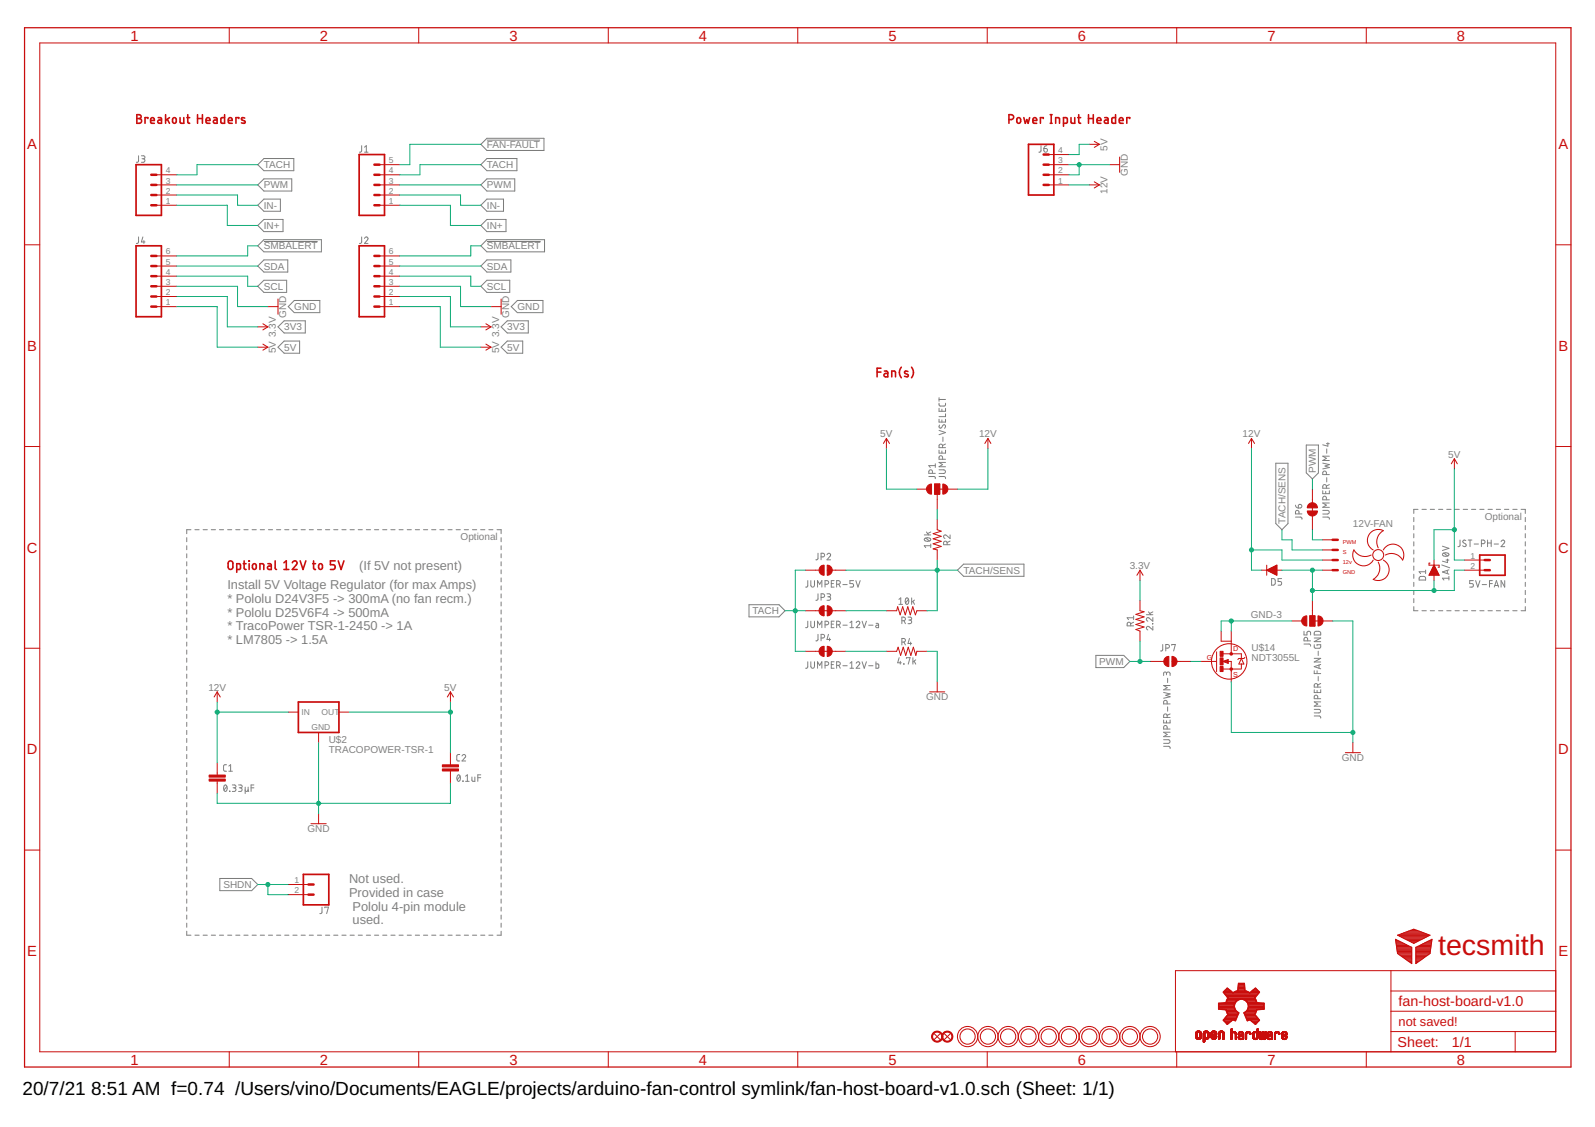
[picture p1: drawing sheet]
<svg xmlns="http://www.w3.org/2000/svg" width="297mm" height="210mm" viewBox="0 0 297 210" stroke-linecap="round" stroke-linejoin="round" font-family="sans-serif">
<defs><g id="words">
<text font-size="5.3" fill="#c90d0c" x="267.8" y="178">tecsmith</text>
<g font-size="3.5">
<text x="4.2" y="203.9">20/7/21</text>
<text x="17" y="203.9">8:51 AM f=0.74 /Users/vino/Documents/EAGLE/projects/arduino-fan-control symlink/fan-host-board-v1.0.sch (Sheet: 1/1)</text>
</g>
<g font-size="2.7" fill="#c90d0c">
<text x="24.3" y="7.6">1</text>
<text x="59.6" y="7.6">2</text>
<text x="94.9" y="7.6">3</text>
<text x="130.2" y="7.6">4</text>
<text x="165.4" y="7.6">5</text>
<text x="200.7" y="7.6">6</text>
<text x="236" y="7.6">7</text>
<text x="271.3" y="7.6">8</text>
<text x="5.1" y="27.8">A</text>
<text x="290.2" y="27.8">A</text>
<text x="5.1" y="65.3">B</text>
<text x="290.2" y="65.3">B</text>
<text x="5" y="102.9">C</text>
<text x="290.2" y="102.9">C</text>
<text x="5" y="140.5">D</text>
<text x="290.2" y="140.5">D</text>
<text x="5.1" y="178.1">E</text>
<text x="290.2" y="178.1">E</text>
<text x="260.5" y="187.4">fan-host-board-v1.0</text>
<text x="260.3" y="195.1">Sheet:</text>
<text x="270.4" y="195">1/1</text>
<text x="24.3" y="198.3">1</text>
<text x="59.6" y="198.3">2</text>
<text x="94.9" y="198.3">3</text>
<text x="130.2" y="198.3">4</text>
<text x="165.4" y="198.3">5</text>
<text x="200.7" y="198.3">6</text>
<text x="236" y="198.3">7</text>
<text x="271.3" y="198.3">8</text>
</g>
<g font-size="2.4" fill="#808080">
<text x="66.9" y="106.2">(If 5V not present)</text>
<text x="42.3" y="109.8">Install 5V Voltage Regulator (for max Amps)</text>
<text x="42.3" y="112.3">* Pololu D24V3F5 -&gt; 300mA (no fan recm.)</text>
<text x="42.3" y="114.9">* Pololu D25V6F4 -&gt; 500mA</text>
<text x="42.3" y="117.4">* TracoPower TSR-1-2450 -&gt; 1A</text>
<text x="42.3" y="119.9">* LM7805 -&gt; 1.5A</text>
<text x="65" y="164.5">Not used.</text>
<text x="65" y="167.1">Provided in case</text>
<text x="65.7" y="169.6">Pololu 4-pin module</text>
<text x="65.7" y="172.2">used.</text>
</g>
<text font-size="2.4" fill="#c90d0c" x="260.5" y="191.2">not saved!</text>
<g font-size="1.9" fill="#808080">
<text x="90.7" y="27.6">FAN-FAULT</text>
<text x="206.2" y="28" transform="rotate(-90 206.2 28)">5V</text>
<text x="49.1" y="31.3">TACH</text>
<text x="49.1" y="35.1">PWM</text>
<text x="90.7" y="31.3">TACH</text>
<text x="90.7" y="35.1">PWM</text>
<text x="210" y="32.7" transform="rotate(-90 210 32.7)">GND</text>
<text x="49.1" y="38.9">IN-</text>
<text x="90.7" y="38.9">IN-</text>
<text x="206.2" y="36.1" transform="rotate(-90 206.2 36.1)">12V</text>
<text x="49.1" y="42.7">IN+</text>
<text x="49.1" y="46.4">SMBALERT</text>
<text x="90.7" y="42.7">IN+</text>
<text x="90.7" y="46.4">SMBALERT</text>
<text x="49.1" y="50.2">SDA</text>
<text x="49.1" y="54">SCL</text>
<text x="90.7" y="50.2">SDA</text>
<text x="90.7" y="54">SCL</text>
<text x="53.3" y="59.2" transform="rotate(-90 53.3 59.2)">GND</text>
<text x="54.8" y="57.8">GND</text>
<text x="94.8" y="59.2" transform="rotate(-90 94.8 59.2)">GND</text>
<text x="96.3" y="57.8">GND</text>
<text x="51.4" y="65.8" transform="rotate(-90 51.4 65.8)">5V 3.3V</text>
<text x="52.9" y="65.3">5V</text>
<text x="52.9" y="61.5">3V3</text>
<text x="92.9" y="65.8" transform="rotate(-90 92.9 65.8)">5V 3.3V</text>
<text x="94.5" y="65.3">5V</text>
<text x="94.5" y="61.5">3V3</text>
<text x="163.9" y="81.5">5V</text>
<text x="182.3" y="81.5">12V</text>
<text x="231.4" y="81.5">12V</text>
<text x="245.1" y="88.1" transform="rotate(-90 245.1 88.1)">PWM</text>
<text x="269.7" y="85.2">5V</text>
<text x="85.8" y="100.5">Optional</text>
<text x="239.4" y="97.5" transform="rotate(-90 239.4 97.5)">TACH/SENS</text>
<text x="252" y="98.1">12V-FAN</text>
<text x="276.5" y="96.8">Optional</text>
<text x="179.4" y="106.9">TACH/SENS</text>
<text x="210.4" y="106">3.3V</text>
<text x="140.1" y="114.4">TACH</text>
<text x="232.9" y="115.1">GND-3</text>
<text x="204.7" y="123.8">PWM</text>
<text x="233.1" y="123.2">NDT3055L</text>
<text x="233.1" y="121.3">U$14</text>
<text x="38.8" y="128.7">12V</text>
<text x="82.7" y="128.7">5V</text>
<text x="172.5" y="130.4">GND</text>
<text x="61.2" y="140.2">TRACOPOWER-TSR-1</text>
<text x="61.2" y="138.3">U$2</text>
<text x="249.9" y="141.7">GND</text>
<text x="57.3" y="154.9">GND</text>
<text x="41.6" y="165.4">SHDN</text>
</g>
<g font-size="1.6" fill="#808080">
<text x="197" y="28.5">4</text>
<text x="30.9" y="34.2">3</text>
<text x="30.9" y="32.3">4</text>
<text x="72.4" y="34.2">3</text>
<text x="72.4" y="32.3">4</text>
<text x="72.4" y="30.4">5</text>
<text x="197" y="34.2">1</text>
<text x="197" y="32.3">2</text>
<text x="197" y="30.4">3</text>
<text x="30.9" y="38">1</text>
<text x="30.9" y="36.1">2</text>
<text x="72.4" y="38">1</text>
<text x="72.4" y="36.1">2</text>
<text x="30.9" y="47.4">6</text>
<text x="72.4" y="47.4">6</text>
<text x="30.9" y="53.1">3</text>
<text x="30.9" y="51.2">4</text>
<text x="30.9" y="49.3">5</text>
<text x="72.4" y="53.1">3</text>
<text x="72.4" y="51.2">4</text>
<text x="72.4" y="49.3">5</text>
<text x="30.9" y="56.8">1</text>
<text x="30.9" y="55">2</text>
<text x="72.4" y="56.8">1</text>
<text x="72.4" y="55">2</text>
<text x="273.9" y="104">1</text>
<text x="273.9" y="105.9">2</text>
<text x="56.1" y="133.2">IN</text>
<text x="58" y="136">GND</text>
<text x="59.9" y="133.2">OUT</text>
<text x="54.8" y="164.5">1</text>
<text x="54.8" y="166.4">2</text>
</g>
<g font-size="1.3" fill="#c90d0c">
<text x="224.8" y="123">G</text>
<text x="229.7" y="121.3">D</text>
<text x="229.7" y="126">S</text>
</g>
<g font-size="1.1" fill="#c90d0c">
<text x="250.1" y="101.3">PWM</text>
<text x="250.1" y="107">GND</text>
<text x="250.1" y="105.1">12v</text>
<text x="250.1" y="103.2">S</text>
</g>
</g></defs>
<g fill="none" stroke="#808080" stroke-width=".19">
<path d="M25.8 29v1.1l-.4 .1M26.3 29h.5l.2 .2-.1 .3-.4 .1M26.7 29.6l.3 .2-.1 .3-.6 .1M48 34.4l1.1-1.1h5.2v2.3h-5.2zM49.1 29.5h5.6v2.3h-5.6l-1.1-1.1zM49.1 37.1h3.1v2.2h-3.1l-1.1-1.1zM67.4 27.1l-.1 1.1-.3 .1M67.9 28.3h.6M67.9 27.4l.3-.3v1.2M89.6 26.9l1.1-1.1h10.6v2.2h-10.6zM89.6 34.4l1.1-1.1h5.2v2.3h-5.2zM90.7 26.1h9.9"/>
<path d="M90.7 29.5h5.6v2.3h-5.6l-1.1-1.1zM90.7 37.1h3.1v2.2h-3.1l-1.1-1.1zM193.9 27.1l-.1 1.1-.3 .1M194.4 27.7h.4a.34 .34 0 0 1 .3 .3 .34 .34 0 0 1-.4 .3 .34 .34 0 0 1-.3-.3zM194.9 27.1a.54 .54 0 0 0-.5 .6M25.8 44.1v1.1l-.4 .1M26.6 44.1l-.3 1h.7M26.8 44.8v.5M48 42l1.1-1.1h3.6v2.2h-3.6zM48 45.8l1.1-1.2h10.8v2.3h-10.8zM48 53.3l1.1-1.1h4.3v2.3h-4.3zM49.1 45h10.1"/>
<path d="M49.1 48.4h4.5v2.3h-4.5l-1.1-1.1zM54.8 56h4.8v2.2h-4.8l-1.1-1.1zM67.4 44.1l-.1 1.1-.3 .1M67.9 44.4a.33 .33 0 0 1 .4-.3 .33 .33 0 0 1 .2 .6l-.6 .6h.6M89.6 42l1.1-1.1h3.5v2.2h-3.5zM89.6 53.3l1.1-1.1h4.2v2.3h-4.2zM90.7 44.6h10.7v2.3h-10.7l-1.1-1.1zM90.7 45h10M90.7 48.4h4.4v2.3h-4.4l-1.1-1.1zM95.2 57.1l1.2-1.1h4.7v2.2h-4.7zM51.8 60.9l1.1-1.1h4v2.2h-4zM52.9 63.5h2.9v2.3h-2.9l-1.1-1.1z"/>
<path d="M93.3 64.7l1.2-1.2h2.8v2.3h-2.8zM93.3 60.9l1.2-1.1h3.9v2.2h-3.9zM174.9 75.1v.4l.2 .1h.9l.1-.5M174.9 76.1v.5h1.2v-.5M174.9 78.1v.5h1.2v-.5M174.9 74.1v.6M174.9 74.4h1.2M175 79.2l-.1 .4 .2 .1h.2l.3-.5a.33 .33 0 0 1 .5 .1 .33 .33 0 0 1-.2 .5M175.4 76.2v.4M175.4 78.2v.4M176.1 77.1v.5h-1.2M35.6 98.7h-.8v.7"/>
<path d="M36.3 98.7h.8M37.8 98.7h.8M39.3 98.7h.8M40.9 98.7h.7M42.4 98.7h.8M43.9 98.7h.8M45.4 98.7h.8M46.9 98.7h.8M48.5 98.7h.8M50 98.7h.8M51.5 98.7h.8M53 98.7h.8"/>
<path d="M54.5 98.7h.8M56.1 98.7h.8M57.6 98.7h.8M59.1 98.7h.8M60.6 98.7h.8M62.1 98.7h.8M63.7 98.7h.8M65.2 98.7h.8M66.7 98.7h.8M68.2 98.7h.8M69.7 98.7h.8M71.3 98.7h.8"/>
<path d="M72.8 98.7h.8M74.3 98.7h.8M75.8 98.7h.8M77.3 98.7h.8M78.9 98.7h.8M80.4 98.7h.8M81.9 98.7h.8M83.4 98.7h.8M84.9 98.7h.8M86.5 98.7h.7M88 98.7h.8M89.5 98.7h.8"/>
<path d="M91 98.7h.8M92.6 98.7h.7v.7M172.1 99.6h1.2M172.5 99.1l.4 .5M173 88.8h1l.2 .4M173.3 99.1l-.5 .3M173.7 88.2l-.2-.6h-.4l-.1 .6h1.2M174.2 86.4v.7M174.2 86.7h-1.2l.2 .4M174.9 88.8h1l.2 .4M174.9 87.5h.8l.4 .3-.2 .4h-1M174.9 83.8v.6h1.2v-.6"/>
<path d="M174.9 80.2l1.2 .4-1.2 .4M175.4 84v.4M175.5 85.5l-.1-.6h-.3l-.2 .1v.5h1.2M175.5 83.4l-.1-.6-.3-.1-.2 .2v.5h1.2M175.6 81.4v.8M176.1 86.1h-1.2l.6 .4-.6 .4h1.2M176.1 82.7l-.6 .3M176.9 99.6v.7l-.6-.6a.33 .33 0 0 0-.6 .1 .33 .33 0 0 0 .3 .5M237.6 86.3h2.3v11.2l-1.2 1.2-1.1-1.2zM241.3 96.3h1l.2 .4M241.3 94.1a.54 .54 0 0 0 .5 .5M241.9 94a.34 .34 0 0 1 .5 .1 .34 .34 0 0 1-.3 .5h-.3z"/>
<path d="M241.9 95.7l-.1-.6h-.4l-.1 .6h1.2M243.3 82.9h2.2v5.2l-1.1 1.1-1.1-1.1zM246.3 96.3h1.1l.2 .4M246.3 95.1h.9l.3 .2-.1 .4h-1.1M246.3 91.4v.5h1.3v-.5M246.3 86.3l1.3 .2-.8 .3 .8 .3-1.3 .2M246.9 91.5v.4M247 93.1v-.5a.34 .34 0 0 0-.4-.2 .34 .34 0 0 0-.3 .4v.3h1.3M247 90.9l-.1-.6h-.4l-.2 .6h1.3M247 88.4l-.1-.6h-.4l-.2 .6h1.3M247 82.6h.6M247.1 83.6v.8"/>
<path d="M247.1 89v.8M247.3 82.4v.7l-1-.3M247.6 93.7h-1.3l.7 .4-.7 .4h1.3M247.6 90.3l-.6 .2M247.6 85h-1.3l.7 .4-.7 .4h1.3M263.3 96.4v.8M263.3 97.9v.8M263.3 99.4v.8M264.1 94.9h-.8v.7M264.8 94.9h.8M266.4 94.9h.7M267.9 94.9h.8"/>
<path d="M269.4 94.9h.8M271 94.9h.8M272.5 94.9h.8M274 94.9h.8M275.6 94.9h.8M277.1 94.9h.8M278.7 94.9h.7M280.2 94.9h.8M281.7 94.9h.8M283.3 94.9h.8v.7M284.1 96.4v.8M284.1 97.9v.8"/>
<path d="M284.1 99.4v.8M34.8 100.1v.8M34.8 101.6v.8M34.8 103.1v.8M34.8 104.6v.8M34.8 106.1v.8M34.8 107.6v.8M34.8 109.1v.8M34.8 110.6v.8M34.8 112.1v.8M34.8 113.6v.8M34.8 115.1v.7"/>
<path d="M34.8 116.6v.7M34.8 118.1v.8M34.8 119.6v.7M93.3 100.1v.8M93.3 101.6v.8M93.3 103.1v.8M93.3 104.6v.8M93.3 106.1v.8M93.3 107.6v.8M93.3 109.1v.8M93.3 110.6v.8M93.3 112.1v.8"/>
<path d="M93.3 113.6v.8M93.3 115.1v.7M93.3 116.6v.7M93.3 118.1v.8M93.3 119.6v.7M139.5 112.6h5.6l1.1 1.1-1.1 1.2h-5.6zM150.4 115.7v1l-.4 .2M150.4 108.1v1.1l-.4 .1M151 115.7v.9l.3 .3 .3-.2 .1-1M151 108.1v.9l.3 .3 .3-.1 .1-1.1M152.3 109.3v-1.2l.4 .7 .4-.7v1.2M152.3 116.9v-1.2l.4 .7 .4-.7v1.2"/>
<path d="M152.3 110.6v1.1l-.4 .1M152.3 118.2v1l-.4 .2M152.3 103v1.1l-.4 .2M152.9 111.3l.6-.2v-.4l-.6-.1v1.2M152.9 118.8l.6-.1v-.4l-.6-.1v1.2M152.9 103.7h.5l.2-.2-.1-.3-.6-.2v1.3M153.6 116.4l.7-.2v-.4l-.7-.1v1.2M153.6 108.8l.7-.1v-.4l-.7-.2v1.2M154 110.6h.4l.3 .2-.2 .3h-.3M154 103.3a.33 .33 0 0 1 .5-.2 .33 .33 0 0 1 .1 .5l-.6 .7h.7M154.3 118.2l-.3 .9h.7M154.3 111.1l.3 .2v.4l-.6 .1"/>
<path d="M154.5 118.8v.6M154.8 116.2h.4M154.8 108.7h.4M155.3 115.7h-.5v1.2h.5M155.3 108.1h-.5v1.2h.5M155.8 116.4l.6-.2v-.4l-.6-.1v1.2M155.8 108.8l.6-.1v-.4l-.6-.2v1.2M156.2 116.4l.3 .5M156.2 108.8l.3 .5M157 116.4h.8M157 108.9h.8M158.3 116.9h.7"/>
<path d="M158.3 116l.3-.3v1.2M159 108.1h-.7v.6h.4a.33 .33 0 0 1 .3 .3 .33 .33 0 0 1-.3 .3h-.4M159.4 108.1l.4 1.2 .4-1.2M159.4 116a.33 .33 0 0 1 .5-.3 .33 .33 0 0 1 .1 .5l-.6 .7h.7M160.5 115.7l.5 1.2 .4-1.2M161.8 116.4h.8M163.2 116.1h.3l.1 .2v.6h-.4l-.1-.3 .5-.2M167.4 111.6l.3-.2v1.2M167.4 112.6h.7M168 115.6l.6-.1v-.4l-.6-.2v1.3M168 119.6l.6-.1v-.5l-.6-.1v1.2M168.4 115.6l.2 .6"/>
<path d="M168.4 119.6l.2 .5M168.7 111.4h.1a.6 .6 0 0 1 .4 .6 .6 .6 0 0 1-.4 .5l-.2-.5zM169.1 114.9h.4l.3 .2-.2 .4h-.4M169.2 111.6l-.6 .7M169.4 118.9l-.3 .9h.7M169.4 115.5l.3 .1v.4l-.6 .2M169.6 119.6v.5M169.8 111.4v1.2M170 112l.3 .6M170.3 111.8l-.5 .4M172.2 100.3a.75 .75 0 0 1 1.1 .2 .73 .73 0 0 1-1.2 0zM172.4 100.2l.7 .6"/>
<path d="M173.3 101.6h-1.2l.3 .4M173.3 101.3v.7M176.4 101.5l-.1-.6-.3-.1-.3 .2v.5h1.2M176.9 100.8l-.5 .2M178.3 106.2l1.2-1.1h11.2v2.2h-11.2zM210.6 116.6l-.2-.6h-.4l-.1 .6h1.2M211.1 115.9l-.5 .3M211.1 115.1h-1.2l.3 .3M211.1 114.7v.7M213.5 114.5h1.2M213.9 114l.4 .5M214.7 116.1h.1"/>
<path d="M214.7 116.6v.7l-.7-.5a.33 .33 0 0 0-.5 .1 .33 .33 0 0 0 .3 .4M214.7 115v.7l-.7-.6a.33 .33 0 0 0-.5 .1 .33 .33 0 0 0 .3 .5M214.7 114l-.6 .3M236.8 107.8h.5l.2 .3-.1 .7-.2 .2h-.4zM238.7 107.8h-.7v.5h.4a.35 .35 0 0 1 .3 .3 .35 .35 0 0 1-.3 .4h-.4M242.8 120h1.1l.2 .4M242.8 117.6v.7h.6v-.4a.34 .34 0 0 1 .3-.3 .34 .34 0 0 1 .4 .3v.4M243.5 119.4l-.1-.6h-.4l-.2 .6h1.3M244.8 118.8h1.2l-1.2 .7h1.2M244.8 117.7l.9-.1 .2 .2 .1 .5h-1.2zM263.3 100.9v.8M263.3 102.4v.8"/>
<path d="M263.3 103.9v.8M263.3 105.4v.8M263.3 107v.7M263.3 108.5v.7M263.3 110v.7M263.3 111.5v.7M263.3 113v.7h.8M264.4 107.5l.9-.1 .2 .2v.4h-1.2zM264.8 113.7h.8M265.5 106.2v.6M265.5 106.5h-1.2l.3 .3M266.4 113.7h.7"/>
<path d="M267.9 113.7h.8M268.5 105.2l1.5 .5M268.6 101.7l1.2 .4-1.2 .4M268.7 103.1a.77 .77 0 0 1 1.1 .2 .65 .65 0 0 1-.6 .3 .65 .65 0 0 1-.6-.4zM268.9 103l.7 .5M269.3 104.3h.5M269.4 113.7h.8M269.5 106.2v.6M269.6 104.1v.7l-1-.3M269.8 107.7h-1.2l.3 .3M269.8 107.4v.6M269.8 106.1l-1.2 .4 1.2 .4"/>
<path d="M271 113.7h.8M271.9 100.6v1l-.4 .2M272.5 113.7h.8M273 100.7l-.4-.1-.2 .3 .5 .4a.3 .3 0 0 1 .1 .5 .3 .3 0 0 1-.5-.1l-.1-.1M273.4 100.6h.7M273.8 100.6v1.2M274 113.7h.8M274.4 108.1h-.7v.6h.4a.33 .33 0 0 1 .3 .3 .33 .33 0 0 1-.3 .3h-.4M274.5 101.3h.8M274.8 108.1l.4 1.2 .4-1.2M275.6 113.7h.8M275.9 101.3l.5-.1a.34 .34 0 0 0 .2-.3 .34 .34 0 0 0-.4-.3h-.3v1.2"/>
<path d="M276 108.9h.8M277 100.6v1.2M277 101.1h.7M277.1 113.7h.8M277.4 108.7h.5M277.7 100.6v1.2M277.9 108.1h-.5v1.2M278.3 101.3h.8M278.3 109.3l.4-1.2 .4 1.2M278.4 109.1h.6M278.7 113.7h.7M279.5 100.9a.33 .33 0 0 1 .5-.3 .33 .33 0 0 1 .1 .5l-.6 .7h.7"/>
<path d="M280.2 113.7h.8M280.2 108.1v1.2l-.7-1.2v1.2M281.7 113.7h.8M284.1 113v.7h-.8M284.1 100.9v.8M284.1 102.4v.8M284.1 103.9v.8M284.1 105.4v.8M284.1 107v.7M284.1 108.5v.7M284.1 110v.7M284.1 111.5v.7"/>
<path d="M34.8 121.1v.7M34.8 122.6v.7M34.8 124.1v.7M34.8 125.6v.7M34.8 127.1v.7M34.8 128.6v.7M34.8 130v.8M34.8 131.6v.7M34.8 133.1v.7M34.8 134.5v.8M34.8 136v.8M34.8 137.5v.8"/>
<path d="M34.8 139v.8M93.3 121.1v.7M93.3 122.6v.7M93.3 124.1v.7M93.3 125.6v.7M93.3 127.1v.7M93.3 128.6v.7M93.3 130v.8M93.3 131.6v.7M93.3 133.1v.7M93.3 134.5v.8M93.3 136v.8"/>
<path d="M93.3 137.5v.8M93.3 139v.8M150.4 123.3v1l-.4 .2M151 123.3v.8l.3 .4 .3-.2 .1-1M152.3 124.5v-1.2l.4 .6 .4-.6v1.2M153.6 123.9l.7-.1v-.4l-.7-.1v1.2M154.8 123.8h.4M155.3 123.3h-.5v1.2h.5M155.8 123.9l.6-.1v-.4l-.6-.1v1.2M156.2 123.9l.3 .6M157 124h.8M158.3 123.5l.3-.2v1.2"/>
<path d="M158.3 124.5h.7M159.4 123.5a.33 .33 0 0 1 .5-.2 .33 .33 0 0 1 .1 .5l-.6 .7h.7M160.5 123.3l.5 1.2 .4-1.2M161.8 124h.8M163.1 123.3v1.2l.5-.1v-.6l-.5-.1M167.4 122.5l-.2 .9h.7M167.7 123.2v.5M168.3 123.6h.1M168.8 122.6v-.1h.7l-.4 1.2M170 122.5v1.2M170.2 123.1l.3 .6M170.5 122.9l-.5 .4"/>
<path d="M204.1 122.1h5.2l1.1 1.1-1.1 1.1h-5.2zM216.5 120v1.1l-.4 .1M216.7 139h1l.2 .4M216.7 137.8h1l.2 .2-.2 .4-1 .1M216.7 134.1v.5h1.2v-.5M216.7 129l1.2 .2-.8 .3 .8 .3-1.2 .2M217.1 120.7l.6-.1v-.4l-.6-.2v1.2M217.2 125.5l.3-.3h.3l.1 .6M217.2 125.7v-.4l-.3-.1-.2 .1v.5M217.2 134.2v.4M217.4 135.8v-.3a.33 .33 0 0 0-.4-.4 .33 .33 0 0 0-.3 .4v.3h1.2M217.4 133.6l-.1-.6h-.5l-.1 .6h1.2"/>
<path d="M217.4 131.1l-.1-.6h-.3l-.3 .1v.5h1.2M217.4 126.3v.8M217.4 131.7v.8M217.9 136.4h-1.2l.7 .4-.7 .4h1.2M217.9 133l-.5 .2M217.9 127.7h-1.2l.7 .4-.7 .4h1.2M218.2 120.2v-.2h.7l-.3 1.2M244.8 133.3l1 .1 .2 .4M244.8 132.1h1l.1 .3-.1 .4h-1M244.8 120.1l.1 .6h.8l.2-.1 .1-.5h-.7v.2M244.8 128.5v.5h1.2v-.5M244.8 124.9v.6h1.2"/>
<path d="M244.8 122.6h1.2l-1.2 .7h1.2M245.3 124.9v.6M245.3 128.6v.4M245.4 130.1l-.1-.6h-.3l-.2 .1v.5h1.2M245.4 128l-.1-.6-.3-.1-.2 .2v.5h1.2M245.5 121.3v.8M245.5 126v.8M245.6 123.9v.6M246 130.7h-1.2l.6 .4-.6 .4h1.2M246 127.3l-.6 .3M246 123.8l-1.2 .4 1.2 .4M34.8 140.5v.8"/>
<path d="M34.8 142v.8M34.8 143.5v.8M34.8 145v.8M34.8 146.5v.8M34.8 148v.8M34.8 149.5v.8M34.8 151v.7M34.8 152.5v.7M34.8 154v.7M34.8 155.5v.7M34.8 157v.7M34.8 158.5v.7"/>
<path d="M34.8 160v.7M41.8 146.3l.1-.1a.6 .6 0 0 1 .4 .6 .6 .6 0 0 1-.4 .6l-.3-.6zM42.2 142.4l-.4 .1-.2 .2 .1 .8 .1 .1h.4M42.2 146.5l-.5 .6M42.6 143.6h.7M42.6 142.7l.3-.3v1.2M42.8 147.3h.1M43.3 146.2h.5l.1 .2-.1 .3h-.4M43.6 146.7l.3 .2a.32 .32 0 0 1 0 .3 .32 .32 0 0 1-.3 .2h-.3M44.4 146.2h.6l.1 .2-.1 .3h-.4M44.8 146.7l.2 .2v.4l-.6 .1M45.7 147.1l.2 .3 .2-.1 .1-.2"/>
<path d="M45.7 146.6v1.2M46.2 146.6v.7l.1 .1M46.8 146.7h.5M47.3 146.2h-.5v1.2M85.2 144.4l.1-.1a.6 .6 0 0 1 .4 .6 .6 .6 0 0 1-.4 .6l-.2-.6zM85.6 140.5l-.4 .1-.1 .2v.8l.1 .1h.4M85.7 144.6l-.5 .6M86 140.8a.33 .33 0 0 1 .5-.3 .33 .33 0 0 1 .1 .6l-.6 .6h.7M86.2 145.5h.1M86.7 145.5h.7M86.7 144.6l.3-.3v1.2M87.9 144.7v.6l.2 .2h.3v-.8"/>
<path d="M89 144.8h.5M89.5 144.3h-.5v1.2M93.3 140.5v.8M93.3 142v.8M93.3 143.5v.8M93.3 145v.8M93.3 146.5v.8M93.3 148v.8M93.3 149.5v.8M93.3 151v.7M93.3 152.5v.7M93.3 154v.7"/>
<path d="M93.3 155.5v.7M93.3 157v.7M93.3 158.5v.7M93.3 160v.7M34.8 173.4v.8h.8M34.8 161.5v.7M34.8 163v.7M34.8 164.5v.7M34.8 165.9v.8M34.8 167.4v.8M34.8 169v.7M34.8 170.4v.8"/>
<path d="M34.8 171.9v.8M36.3 174.2h.8M37.8 174.2h.8M39.3 174.2h.8M40.9 174.2h.7M40.9 163.6h6l1.1 1.1-1.1 1.2h-6zM42.4 174.2h.8M43.9 174.2h.8M45.4 174.2h.8M46.9 174.2h.8M48.5 174.2h.8M50 174.2h.8"/>
<path d="M51.5 174.2h.8M53 174.2h.8M54.5 174.2h.8M56.1 174.2h.8M57.6 174.2h.8M59.1 174.2h.8M60 169l-.1 1-.3 .2M60.5 169.1v-.1h.7l-.4 1.2M60.6 174.2h.8M62.1 174.2h.8M63.7 174.2h.8M65.2 174.2h.8"/>
<path d="M66.7 174.2h.8M68.2 174.2h.8M69.7 174.2h.8M71.3 174.2h.8M72.8 174.2h.8M74.3 174.2h.8M75.8 174.2h.8M77.3 174.2h.8M78.9 174.2h.8M80.4 174.2h.8M81.9 174.2h.8M83.4 174.2h.8"/>
<path d="M84.9 174.2h.8M86.5 174.2h.7M88 174.2h.8M89.5 174.2h.8M91 174.2h.8M93.3 161.5v.7M93.3 163v.7M93.3 164.5v.7M93.3 165.9v.8M93.3 167.4v.8M93.3 169v.7M93.3 170.4v.8"/>
<path d="M93.3 171.9v.8M93.3 173.4v.8h-.7"/>
</g>
<g fill="none" stroke="#c90d0c" stroke-width=".3">
<path d="M25.5 21.4h.4a.36 .36 0 0 1 .4 .3 .36 .36 0 0 1-.4 .4 .44 .44 0 0 1 .5 .4 .44 .44 0 0 1-.5 .5h-.4zM25.5 22.1h.4M27.5 22.1v-.2h-.5v1.1M28 22.4h.7a.37 .37 0 0 0-.2-.5 .37 .37 0 0 0-.5 .4l.1 .6 .6 .1M29.5 21.9h.4l.2 .3v.8l-.6-.1-.1-.2v-.2l.7-.1M30.8 21.4v1.6M31.2 22.2l.4 .8M31.6 21.9l-.8 .5M32.2 22l.3-.1a.6 .6 0 0 1 .1 1h-.3l-.1-.1zM33.5 21.9v.8l.3 .3h.4v-1.1M34.8 21.9h.5M35 21.4v1.3l.1 .2 .2 .1"/>
<path d="M36.8 22.1h.9M36.8 21.4v1.6M37.7 21.4v1.6M38.4 22.4h.7a.38 .38 0 0 0-.3-.5 .38 .38 0 0 0-.4 .4l.1 .6 .6 .1M39.8 21.9h.5l.1 .3v.8l-.5-.1-.2-.2 .1-.2 .6-.1M41.8 21.4v1.6l-.6-.1v-.9l.6-.1M42.5 22.4h.7a.38 .38 0 0 0-.2-.5 .38 .38 0 0 0-.5 .4l.1 .6 .6 .1M44.5 22.1v-.2h-.6v1.1M45.6 22l-.5-.1-.2 .2 .2 .3 .5 .2 .1 .2-.3 .2-.4-.1M187.9 22.3h.4a.46 .46 0 0 0 .5-.5 .46 .46 0 0 0-.5-.4h-.4v1.6M189.5 22l.2-.1a.58 .58 0 0 1 .4 .5 .58 .58 0 0 1-.3 .5h-.2l-.2-.1zM190.7 21.9l.2 1.1 .3-.7 .3 .7 .2-1.1"/>
<path d="M192.4 22.4h.7a.37 .37 0 0 0-.3-.5 .37 .37 0 0 0-.4 .4v.6l.7 .1M194.3 22.1v-.2h-.5v1.1M195.6 21.4h.3M195.6 23h.3M195.8 21.4v1.6M196.6 23v-1.1h.5l.2 .2v.9M198.1 23l.6-.1v-.9l-.6-.1v1.6M199.5 21.9v.8l.2 .3h.5v-1.1M200.7 21.9h.6M200.9 21.4v1.3l.1 .2 .3 .1M202.7 21.4v1.6M202.7 22.1h.9"/>
<path d="M203.6 21.4v1.6M204.3 22.4h.7a.38 .38 0 0 0-.2-.5 .38 .38 0 0 0-.5 .4l.1 .6 .6 .1M205.7 21.9l.6 .1 .1 .2v.8l-.6-.1-.1-.2v-.2l.7-.1M207.8 21.4v1.6l-.7-.1v-.9l.7-.1M208.4 22.4h.8a.38 .38 0 0 0-.3-.5 .38 .38 0 0 0-.5 .4l.1 .6 .7 .1M210.4 22.1v-.2h-.6v1.1M163.3 69.3h.8M164.1 68.6h-.8v1.6M164.7 69.1h.5l.1 .3v.8l-.5-.1-.2-.2 .1-.2 .6-.1M166.1 70.2v-1.1l.6 .1 .1 1M167.9 68.4a1.53 1.53 0 0 0 0 2M169.1 69.2l-.4-.1-.3 .3 .7 .4v.3l-.2 .1-.5-.1"/>
<path d="M169.8 68.4a1.53 1.53 0 0 1 0 2M42.6 104.6l.3-.1 .3 .1 .2 1a.44 .44 0 0 1-.5 .5 .44 .44 0 0 1-.4-.5zM44.1 106.1l.6-.1 .1-.7-.2-.3h-.5v1.6M45.3 105h.5M45.5 104.5v1.4l.3 .2M46.4 104.5h.1M46.4 105v1.1M47.1 105.1l.3-.1 .2 .1 .1 .6a.36 .36 0 0 1-.3 .4 .36 .36 0 0 1-.4-.4zM48.4 106.1v-1.1h.5l.2 .2v.9M49.9 105h.5l.1 .3v.8l-.5-.1-.2-.2 .1-.2 .6-.2M51.2 104.5v1.3l.3 .3M52.9 106.1h.9"/>
<path d="M52.9 104.8l.4-.3v1.6M54.4 104.8a.44 .44 0 0 1 .7-.3 .44 .44 0 0 1 .1 .7l-.8 .9h.9M55.9 104.5l.5 1.6 .6-1.6M58.2 105h.6M58.4 104.5v1.4l.4 .2M59.4 105.1l.3-.1 .2 .1 .1 .6a.36 .36 0 0 1-.3 .4 .36 .36 0 0 1-.4-.4zM62.4 104.5h-.9v.7h.6a.45 .45 0 0 1 .3 .4 .45 .45 0 0 1-.3 .5h-.6M63 104.5l.5 1.6 .6-1.6M227 187.9l1.3 .2 .4 .9M227 187.9h3M227 187.7h2.9M227 187.4h2.8"/>
<path d="M227 187.2h2.9M227 186.9h3M227.9 189.9h1.7M227.9 184.9h1.7M228 184.7h1.3M228 190.2h1.3M228.1 189.7h2.2M228.1 185.1h6.1M228.2 184.4h.8M228.2 190.4h.8M228.3 189.4h2M228.3 185.4h5.7"/>
<path d="M228.4 188.2h1.7M228.4 186.7h1.7M228.4 186.4l-.1 .4-1.3 .1v1M228.4 186.4h1.9M228.5 188.4h1.8M228.5 184.1h.2M228.5 190.7h.1M228.5 189.2h1.9M228.5 186.2h2.2M228.5 185.7h5.3M228.6 186.1l-.2 .3M228.6 188.7h2.1"/>
<path d="M228.7 188.9h1.8M228.7 185.9h5M229.7 184.9h3M229.7 189.9h.4M229.8 187.4l.3 .8 .6 .4-.6 1.5-.5-.2-1 .9-.8-.8 .9-1M229.9 187.2a1.33 1.33 0 0 1 2.1-.8 1.33 1.33 0 0 1-.3 2.2l.6 1.5 .4-.2 1.1 .9 .7-.8-.8-1M229.9 187.2l-.1 .2M230.2 184.6h.3l.2-1.4h1l.1 1.4h.4M230.2 184.6l-.6 .3-1-.8-.8 .7 .9 1.1-.1 .2M230.2 184.7h2M230.5 184.4h1.3M230.6 184.1h1.2"/>
<path d="M230.6 183.9h1.2M230.6 183.6h1.2M230.7 183.4h1M231.6 186.2h2.2M231.7 188.7h2.1M231.8 188.9h1.9M231.9 189.2h1.9M232 189.4h2M232 188.4h1.9M232.1 186.4h1.8M232.1 189.7h2.2M232.2 184.6l.5 .3 1.1-.8 .7 .7-.8 1.1 .1 .2"/>
<path d="M232.2 189.9h.4M232.3 188.2h1.7M232.3 186.7h1.7M232.4 187.9h3M232.4 186.9h3M232.5 187.7h2.9M232.5 187.2h2.9M232.5 187.4h2.9M232.8 184.9h1.6M232.8 189.9h1.7M233.1 184.7h1.3M233.1 190.2h1.3"/>
<path d="M233.4 184.4h.7M233.4 190.4h.7M233.7 184.1h.2M233.7 190.7h.2M233.8 186.1l.1 .3M233.9 186.4l.1 .4 1.4 .1v1M235.4 187.9l-1.4 .2-.3 .9"/>
</g>
<g fill="none" stroke="#c90d0c" stroke-width=".47">
<path d="M28.2 32.6h.9M28.2 34.4h.9M28.2 36.3h.9M28.2 38.2h.9M69.7 30.7h1M69.7 32.6h1M69.7 34.4h1M69.7 36.3h1M69.7 38.2h1M194.4 30.7h.9M194.4 32.6h.9M194.4 34.4h.9"/>
<path d="M194.4 28.8h.9M28.2 53.3h.9M28.2 55.2h.9M28.2 57.1h.9M28.2 49.6h.9M28.2 51.4h.9M28.2 47.7h.9M69.7 53.3h1M69.7 55.2h1M69.7 57.1h1M69.7 49.6h1M69.7 51.4h1"/>
<path d="M69.7 47.7h1M248.2 106.2h.9M248.2 104.3h.9M248.2 102.4h.9M248.2 100.5h.9M276.5 106.2h1M276.5 104.3h1M57.4 166.6h1M57.4 164.7h1"/>
</g>
<g fill="none" stroke="#c90d0c" stroke-width=".19">
<path d="M7.4 8h282.3v187.9h-282.3zM42.7 5.2v2.8M78 5.2v2.8M113.3 5.2v2.8M148.6 5.2v2.8M183.9 5.2v2.8M219.1 5.2v2.8M254.4 5.2v2.8M29.1 34.4h3.8M29.1 32.6h3.8M29.1 38.2h3.8M29.1 36.3h3.8"/>
<path d="M70.7 34.4h3.7M70.7 32.6h3.7M70.7 30.7h3.7M70.7 38.2h3.7M70.7 36.3h3.7M195.3 34.4h3.8M195.3 32.6h3.8M195.3 30.7h3.8M195.3 28.8h3.8M202.9 34.4h1.8M202.9 26.9h1.8M203.8 26.3l.9 .6"/>
<path d="M203.8 33.9l.9 .5M204.7 26.9l-.9 .6M204.7 34.4l-.9 .6M206.6 30.7h1.9M208.5 29.3v2.8M4.6 45.6h2.8M29.1 57.1h3.8M29.1 55.2h3.8M29.1 53.3h3.8M29.1 51.4h3.8M29.1 49.6h3.8M29.1 47.7h3.8"/>
<path d="M49.9 57.1h1.9M51.8 55.7v2.8M70.7 57.1h3.7M70.7 55.2h3.7M70.7 53.3h3.7M70.7 51.4h3.7M70.7 49.6h3.7M70.7 47.7h3.7M91.4 57.1h1.9M93.3 55.7v2.8M289.7 45.6h2.9M48 64.7h1.9"/>
<path d="M48 60.9h1.9M49 64.1l.9 .6M49 60.3l.9 .6M49.9 64.7l-.9 .5M49.9 60.9l-.9 .5M89.6 64.7h1.8M89.6 60.9h1.8M90.5 64.1l.9 .6M90.5 60.3l.9 .6M91.4 64.7l-.9 .5M91.4 60.9l-.9 .5M4.6 83.2h2.8"/>
<path d="M165.1 81.7l.6 .9M165.1 81.7l-.6 .9M165.1 81.7v1.8M170.8 91.1h1.8M174.1 90.1h.9v1.9h-.9zM174.5 96.8v1.9l.8 .2-1.5 .5 1.5 .5-1.5 .5 1.5 .4-1.5 .5 1.5 .5-1.5 .4 .7 .2v1.9M174.5 92v2.9M174.5 91.1h3.8M184 81.7l.5 .9M184 81.7l-.6 .9M184 81.7v1.8M233.1 81.7l.5 .9"/>
<path d="M233.1 81.7l-.6 .9M233.1 81.7v1.8M244.4 91.1v2.5M244.4 94.1v1.3M244.4 96.1v2.6M270.8 85.4l.6 1M270.8 85.4l-.5 1M270.8 85.4v1.9M289.7 83.2h2.9M150 106.2h2.5M150 113.7h2.5M153.2 113.7h1.3"/>
<path d="M155 106.2h2.5M155 113.7h2.5M165.1 113.7h1.9l.2-.7 .4 1.5 .5-1.5 .5 1.5 .5-1.5 .4 1.5 .5-1.5 .5 1.5 .3-.8h1.8M212.3 111.9v1.8l.8 .2-1.6 .5 1.6 .5-1.6 .5 1.6 .4-1.6 .5 1.6 .5-1.6 .4 .8 .3v1.9M212.3 106.2v1.9M212.3 106.2l.6 .9M212.3 106.2l-.6 .9M227.4 117.5v1.9h1.9M229.3 117.5v4.3M234.9 106.2h1M235.9 105.3v1.8M236 106.2h1.8"/>
<path d="M236 106.3h1.8M236.1 106.1h1.7M236.2 106.3h1.6M236.3 106h1.5M236.3 106.4h1.5M236.5 105.9h1.3M236.5 106.5h1.3M236.6 105.8h1.2M236.6 106.6h1.2M236.8 105.8h1M236.8 106.7h1M237 105.7h.8"/>
<path d="M237 106.7h.8M237.1 105.6h.7M237.2 106.8h.6M237.3 105.5h.5M237.3 106.9h.5M237.4 105.4h.4M237.5 107h.3M237.6 105.3h.2M237.6 107.1h.2M237.8 105.3h.1M237.8 106.2h.9M237.8 105.3v1.8l-1.9-.9"/>
<path d="M237.8 105.3l-1.9 .9M240.6 115.7h1.9M243.9 114.7h1v1.9h-1zM244.4 111.9v2.8M244.4 115.7h3.8M246.3 106.2h1.9M246.3 104.3h1.9M246.3 102.4h1.9M246.3 100.5h1.9M255.4 103.4a2.39 2.39 0 0 1-3.3-1 2.03 2.03 0 0 0 .9 2.8 2.03 2.03 0 0 0 2.7-.9M256.7 102a2.4 2.4 0 0 1 .9-3.2 2.03 2.03 0 0 0-2.7 .9 2.03 2.03 0 0 0 .8 2.7M257.6 104.3a2.03 2.03 0 0 1 .9 2.7 2.03 2.03 0 0 1-2.8 .9 2.39 2.39 0 0 0 1-3.2"/>
<path d="M257.6 102.4a2.03 2.03 0 0 1 2.8-.8 2.03 2.03 0 0 1 .8 2.7 2.39 2.39 0 0 0-3.2-.9M266.1 107.1h1.9M266.2 107h1.7M266.2 106.9h1.7M266.3 106.8h1.5M266.3 106.7h1.5M266.3 104.9h-.2v.4h1.9v.3h-.2M266.4 106.7h1.4M266.4 106.6h1.3M266.4 106.5h1.3M266.5 106.4h1.1M266.5 106.3h1.1"/>
<path d="M266.6 106.3h1M266.6 106.2h.9M266.7 106.1h.8M266.7 106h.7M266.7 105.9h.7M266.8 105.8h.6M266.8 105.8h.5M266.8 105.7h.5M266.9 105.6h.3M266.9 105.5h.3M267 105.4h.1M267 105.3h.1"/>
<path d="M267.1 104.3v1M267.1 107.1v1M267.1 105.3l.9 1.8h-1.9zM267.1 105.3h.1M272.7 106.2h3.8M272.7 104.3h3.8M4.6 120.7h2.8M40.4 128.9v1.8M40.4 128.9l.6 .9M40.4 128.9l-.5 .9M53.7 132.6h1.9M59.3 136.4v1.9"/>
<path d="M63.1 132.6h1.9M83.9 128.9v1.8M83.9 128.9l.6 .9M83.9 128.9l-.6 .9M150 121.3h2.5M153.2 121.3h1.3M155 121.3h2.5M165.1 121.3h1.9l.3-.8 .4 1.6 .5-1.6 .5 1.6 .4-1.6 .5 1.6 .5-1.6 .5 1.6 .2-.8h1.8M173.1 128.9h2.8M174.5 127v1.9M214.2 123.2h2.5M219.2 123.2h2.5"/>
<path d="M223.6 123.2h2.9M226.6 121.4v3.7M227.8 124.6h3.4M227.8 123.2l.9-.4v.8zM227.8 121.8h3.4v.8M228.6 123.2h.7v3.8M231.2 122.6l.4 1.1h-.9zM231.2 123.7v.8M231.8 122.4l-.2 .2h-.9l-.2 .2M251.9 138.3v1.9M289.7 120.7h2.9M4.6 158.3h2.8"/>
<path d="M40.4 142.1v2.3M40.4 145.5v2.2M57.9 153.4h2.8M59.3 151.5v1.9M83.9 140.2v2.3M83.9 143.6v2.3M250.5 140.2h2.9M289.7 158.3h2.9M53.7 164.7h3.7M53.7 166.6h3.7M259.9 174.9l3 1.5v3.1l-2.6-1.9zM259.9 175h.1"/>
<path d="M259.9 175.2h.4M259.9 175.3h.8M260 175.5h1M260 175.6h1.3M260 175.8h1.6M260 176h1.9M260.1 176.1h2.1M260.1 176.3h2.5M260.1 176.4h2.8M260.1 176.6h2.8M260.1 176.7h2.8M260.2 176.9h2.7"/>
<path d="M260.2 177.1h2.7M260.2 177.2h2.7M260.2 177.4h2.7M260.3 174.2l3-1.1 3 1.1-3 1.5zM260.3 177.5h2.6M260.3 174.2h5.9M260.4 177.7h2.5M260.6 174.1h5.4M260.6 177.8h2.3M260.7 174.4h5.2M260.8 178h2.1M261 174.5h4.6"/>
<path d="M261 173.9h4.6M261.1 178.2h1.8M261.3 178.3h1.6M261.3 174.7h4M261.4 173.8h3.8M261.5 178.5h1.4M261.6 174.9h3.4M261.7 178.6h1.2M261.8 173.6h3M261.9 175h2.7M261.9 178.8h1M262.2 178.9h.7"/>
<path d="M262.2 175.2h2.1M262.3 173.4h2M262.4 179.1h.5M262.6 175.3h1.4M262.6 179.3h.3M262.7 173.3h1.2M262.8 179.4h.1M262.9 175.5h.8M263.1 173.1h.4M263.2 175.6h.2M263.7 176.4l3-1.5-.4 2.7-2.6 1.9zM263.7 179.4h.1"/>
<path d="M263.7 179.3h.3M263.7 179.1h.5M263.7 178.9h.7M263.7 178.8h.9M263.7 178.6h1.2M263.7 178.5h1.4M263.7 178.3h1.6M263.7 178.2h1.8M263.7 178h2M263.7 177.8h2.3M263.7 177.7h2.5M263.7 177.5h2.6"/>
<path d="M263.7 177.4h2.6M263.7 177.2h2.7M263.7 177.1h2.7M263.7 176.9h2.7M263.7 176.7h2.7M263.7 176.6h2.7M263.7 176.4h2.8M264 176.3h2.5M264.4 176.1h2.1M264.6 176h1.9M265 175.8h1.6M265.3 175.6h1.3"/>
<path d="M265.6 175.5h1M265.9 175.3h.7M266.2 175.2h.5M266.5 175h.2M42.7 195.9v2.8M78 195.9v2.8M113.3 195.9v2.8M148.6 195.9v2.8M174 192.5l1.1 1.1M175.1 192.5l-1.1 1.1M175.9 192.5l1.1 1.1M177 192.5l-1.1 1.1"/>
<path d="M183.9 195.9v2.8M219.1 195.9v2.8M222.7 193.1h.2M222.7 193h.2M222.7 192.9h.2M222.7 192.8h.2M222.7 192.7h.2M222.7 192.6h.2M222.7 192.5h.2M222.7 193.2h.4M222.7 193.1l.3 .1M222.7 193.1h.3"/>
<path d="M222.7 192.4h.3M222.7 193.3h.4M222.7 193.3h1M222.7 192.3h1M222.8 193.4h.8M222.8 192.2h.8M222.9 193.5h.6M222.9 192.1h.6M223 192.4l-.3 .1M223.1 193.6h.3M223.1 192.4h-.4M223.1 192h.3"/>
<path d="M223.1 192.3h-.4M223.3 193.3h.4M223.3 192.3h.4M223.4 193.2h.3M223.4 192.4h.3M223.4 193.1h.4M223.4 192.4l.4 .1M223.5 193.1h.3M223.5 193h.3M223.5 192.9h.3M223.5 192.8h.3M223.5 192.7h.3"/>
<path d="M223.5 192.6h.3M223.5 192.5h.3M223.7 193.3l-1 .1M223.7 192.3h-1M223.8 193.1l-.4 .1M224.1 194.1h.1M224.1 194h.3M224.1 193.9h.3M224.1 193.8h.3M224.1 193.7h.3M224.1 193.6h.3M224.1 193.3h1"/>
<path d="M224.1 193.3h.4M224.1 193.2h.4M224.1 193.1l.3 .1M224.1 193.1h.3M224.1 193h.3M224.1 192.9h.3M224.1 192.8h.3M224.1 192.7h.3M224.1 192.6h.3M224.1 192.5h.3M224.1 192.4h.3M224.1 192.3h1"/>
<path d="M224.2 192.3h.9M224.2 192.2h.8M224.3 192.1h.6M224.3 194l-.2 .1M224.4 194h-.3M224.4 192.1h.5M224.4 193.6h-.3M224.4 192.4h-.3M224.5 193.6h.3M224.5 192.4h-.4M224.5 192h.3M224.5 192.3h-.4"/>
<path d="M224.7 193.3h.4M224.7 192.3h.4M224.8 192.4h.3M224.8 193.2h.3M224.8 192.4h.4M224.9 192.4h.3M224.9 193.1h.3M224.9 192.5h.3M224.9 193h.3M224.9 192.9h.3M224.9 192.8h.3M224.9 192.7h.3"/>
<path d="M224.9 192.6h.3M224.9 193.5h-.8M225 193.5h-.9M225 193.4l-.9 .1M225.1 193.4h-1M225.1 193.3l-1 .1M225.2 193.1l-.4 .1M225.5 193.1l.3 .1M225.5 193.1h.3M225.5 192.7h1.1M225.5 192.6h.3M225.5 192.5h.3"/>
<path d="M225.5 193.3h.5M225.5 193.2h.4M225.5 192.4h.3M225.6 193.3h.9M225.6 192.3h.9M225.6 192.2h.9M225.6 193.4h.9M225.7 193.4h.7M225.7 192.2h.7M225.7 193.5h.7M225.7 192.1h.7M225.8 193.5h.5"/>
<path d="M225.8 192.1h.5M225.8 192.4l-.3 .1M225.9 193.6h.3M225.9 193h-.4M225.9 192.4h-.4M225.9 192h.3M226 192.3h-.4M226 192.7h.6M226 193h-.5M226.1 192.6h.5M226.1 192.3h.5M226.2 192.9l-.7 .1"/>
<path d="M226.2 192.9h-.7M226.2 192.4h.4M226.2 193.2h.4M226.3 193.2h.3M226.3 192.5h.3M226.3 192.4h.3M226.3 193.1h.3M226.3 193h.3M226.3 192.8h-.8M226.4 193h.2M226.4 192.8h-.9M226.5 192.7l-1 .1"/>
<path d="M226.6 193.3h-.5M226.9 193.5h.2M226.9 193.4h.3M226.9 193.3h.3M226.9 193.2h.3M226.9 193.1h.3M226.9 193h.3M226.9 192.9h.3M226.9 192.8h.3M226.9 192.7h.3M226.9 192.6h.3M226.9 192.5h.3"/>
<path d="M226.9 193.6h.1M227 192.3h1M227 192.3h.9M227.1 192.2h.8M227.1 192.2h.7M227.1 192.1h.7M227.2 193.5h-.3M227.2 192.1h.5M227.2 192.4l-.3 .1M227.3 192.4h-.4M227.3 192h.3M227.4 192.3h-.4"/>
<path d="M227.6 192.3h.4M227.6 192.4h.4M227.7 192.4h.3M227.7 192.4l.3 .1M227.7 193.4h.3M227.7 193.3h.3M227.7 193.2h.3M227.7 193.1h.3M227.7 193h.3M227.7 192.9h.3M227.7 192.8h.3M227.7 192.7h.3"/>
<path d="M227.7 192.6h.3M227.7 192.5h.3M227.8 193.6h.1M227.9 193.5h-.2M228 193.5h-.3M228 193.4l-.3 .1M229.2 193.6h.2M229.2 191.7h.3M229.3 193.5h.1M229.3 193.4h.2M229.3 193.3h.2M229.3 193.2h.2"/>
<path d="M229.3 193.1h.2M229.3 193h.2M229.3 192.9h.2M229.3 192.8h.2M229.3 192.7h.2M229.3 192.6h.2M229.3 192.3h.9M229.3 192.2l.8 .1M229.3 192.2h.7M229.3 192.1l.2 .1M229.3 192.1h.2M229.3 192h.2"/>
<path d="M229.3 191.9h.2M229.3 191.8h.2M229.3 191.7h.2M229.3 191.6h.2M229.4 191.6h.1M229.4 193.5h-.2M229.5 192.5h-.2M229.5 192.4l-.2 .1M229.6 192.4h-.3M229.6 192.2h.4M229.7 192.3h-.4M229.7 192.1h.1"/>
<path d="M229.8 192.3h.4M229.9 192.4h.3M230 192.4h.2M230 192.4l.3 .1M230 192.5h.3M230 192.6h.3M230.1 193.5h.2M230.1 193.4h.2M230.1 193.3h.2M230.1 193.2h.2M230.1 193.1h.2M230.1 193h.2"/>
<path d="M230.1 192.9h.2M230.1 192.8h.2M230.1 192.7h.2M230.1 192.6h.2M230.1 193.6h.1M230.2 193.6h-.1M230.3 193.5h-.2M230.6 193.3h.2M230.6 193.2h.2M230.6 192.7h.1M230.6 192.6h.2M230.6 193.3l.3 .1"/>
<path d="M230.6 193.3h.3M230.6 193.4h.6M230.6 192.4h.3M230.7 193.4h.5M230.7 192.3h.8M230.7 193.5h.6M230.8 192.6l-.2 .1M230.8 192.2h.6M230.8 192.5h-.2M230.8 193.6h.4M230.8 193.1l-.2 .1M230.9 193.1h-.3"/>
<path d="M230.9 192.8h.7M230.9 192.4l-.3 .1M230.9 193.6h.3M230.9 192.2h.4M231 192.4h-.3M231 193h-.4M231 193.6h.1M231.1 192.8h.5M231.1 192.1h.1M231.1 193h-.5M231.2 192.7h.4M231.2 192.4h.4"/>
<path d="M231.3 192.9l-.6 .1M231.3 192.4h.3M231.3 192.7h.3M231.3 192.4l.3 .1M231.4 192.9h.2M231.4 192.6h.2M231.4 192.5h.2M231.4 193.5h.2M231.4 193.4h.2M231.4 193.3h.2M231.4 193.2h.2M231.4 193.1h.2"/>
<path d="M231.4 193h.2M231.5 193.6h-.1M231.6 193.5h-.2M231.6 192.9h-.8M231.9 193.5h.3M231.9 193.4h.3M231.9 193.3h.3M231.9 193.2h.3M231.9 193.1h.3M231.9 193h.3M231.9 192.9h.3M231.9 192.8h.3"/>
<path d="M231.9 192.7h.3M231.9 192.6h.3M231.9 192.5h.3M232 193.6h.1M232 192.3h.9M232.1 193.6h-.2M232.1 192.3h.7M232.1 193.5h-.2M232.2 192.2h.5M232.2 192.6h-.3M232.2 192.4l-.3 .1M232.3 192.4h-.3"/>
<path d="M232.4 192.1h.1M232.6 192.4h.3M232.7 192.4h.2M232.7 192.6h.3M232.7 192.5h.2M232.8 192.7h.1M232.9 192.3h-.9M232.9 192.6l-.2 .1M232.9 192.6h-.2M233.3 193.1h.2M233.3 193h.2M233.3 192.9h.2"/>
<path d="M233.3 192.8h.2M233.3 192.7h.2M233.3 192.6h.2M233.3 193.2h.2M233.3 192.5h.2M233.3 193.3h.3M233.3 193.3l.4 .1M233.4 193.4h.8M233.4 192.3h.9M233.4 193.5h.7M233.5 193.5h.6M233.5 192.2h.8"/>
<path d="M233.6 193.6h.4M233.6 192.4l-.3 .1M233.6 192.4h-.3M233.6 192.1l.4 .1M233.7 192.4h-.4M233.7 193.6h.1M233.7 192.1h.1M233.9 192.4h.4M234 192.4h.3M234.1 193.2h.2M234.1 192.2h.2M234.1 193.1h.2"/>
<path d="M234.1 193h.2M234.1 192.9h.2M234.1 192.8h.2M234.1 192.7h.2M234.1 192.6h.2M234.1 192.5h.2M234.1 192.1h.2M234.1 192h.2M234.1 191.9h.2M234.1 191.8h.2M234.1 191.7h.2M234.1 191.6h.2"/>
<path d="M234.2 191.6h.1M234.3 193.3l-.4 .1M234.3 193.3h-.3M234.3 192.3h-.9M234.5 193.2h.2M234.5 193.1h.2M234.5 193h.2M234.5 192.9h.2M234.5 192.8h.2M234.5 192.7h.2M234.5 192.6h.2M234.5 192.5h.2"/>
<path d="M234.5 192.4h.2M234.5 192.3h.2M234.5 192.2h.2M234.5 193.4h1.3M234.5 193.3l.3 .1M234.5 193.3h.3M234.5 193.3h.2M234.6 193.4h1.1M234.6 193.5h1.1M234.6 193.5h1M234.6 192.2h.1M234.7 193.6h.4"/>
<path d="M234.7 193.6h.3M234.9 193.6h.1M235 193.4h.3M235 193.3h.3M235 193.2h.3M235 193.1h.2M235 193h.2M235 192.9h.2M235 192.8h.2M235 192.7h.2M235 192.6h.2M235 192.5h.2"/>
<path d="M235 192.4h.2M235 192.3h.2M235 192.2h.2M235.1 192.2h.1M235.2 193.6h.4M235.3 193.6h.2M235.5 193.3h.3M235.5 193.2h.3M235.6 193.1h.2M235.6 193h.2M235.6 192.9h.2M235.6 192.8h.2"/>
<path d="M235.6 192.7h.2M235.6 192.6h.2M235.6 192.5h.2M235.6 192.4h.2M235.6 192.3h.2M235.6 192.2h.2M235.7 192.2h.1M235.8 193.3l-.3 .1M236 193.3h.2M236 193.2h.2M236 193.1h.2M236 193.3l.3 .1"/>
<path d="M236 192.6h.2M236 192.5h.2M236 193.4h.6M236.1 193.4h.5M236.1 193.5h.6M236.1 192.7h-.1M236.1 192.3h.8M236.2 192.6l-.2 .1M236.2 192.6h-.2M236.2 192.2h.6M236.2 193.6h.4M236.2 192.8h.8"/>
<path d="M236.3 193.1h-.3M236.3 192.4l-.3 .1M236.3 192.2h.4M236.3 193.6h.3M236.3 192.4h-.3M236.3 192.8h.7M236.4 192.4h-.4M236.4 193h-.4M236.4 193.6h.1M236.4 192.8h.6M236.5 192.1h.1M236.5 193h-.5"/>
<path d="M236.6 192.7h.4M236.6 192.4h.4M236.7 192.9l-.6 .1M236.7 192.4h.3M236.7 192.7h.3M236.7 192.4l.3 .1M236.8 192.9h.2M236.8 192.6h.2M236.8 192.5h.2M236.8 193.5h.2M236.8 193.4h.2M236.8 193.3h.2"/>
<path d="M236.8 193.2h.2M236.8 193.1h.2M236.8 193h.2M236.8 193.6h.1M236.9 193.6h-.1M236.9 192.3h-.8M237 193.5h-.2M237 192.9h-.8M237.3 193.5h.2M237.3 193.4h.2M237.3 193.3h.2M237.3 193.2h.2"/>
<path d="M237.3 193.1h.2M237.3 193h.2M237.3 192.9h.2M237.3 192.8h.2M237.3 192.7h.2M237.3 192.6h.2M237.3 192.5h.3M237.4 192.3h.9M237.4 193.6h.1M237.5 192.3h.7M237.5 193.5h-.2M237.6 192.6h-.3"/>
<path d="M237.6 192.2h.5M237.6 192.4l-.2 .1M237.6 192.4h-.2M237.7 192.4h-.3M237.8 192.1h.1M238 192.4h.3M238.1 192.4h.2M238.1 192.5h.2M238.1 192.6h.2M238.1 192.7h.1M238.3 192.3h-.9M238.3 192.6l-.2 .1"/>
<path d="M238.7 193.3h.3M238.7 193.2h.2M238.7 193.1h.2M238.7 192.8h.8M238.7 192.8h.2M238.7 192.7h.2M238.7 192.6h.2M238.7 192.5h.2M238.7 193.3l.4 .1M238.8 193.4h.8M238.8 192.3h.8M238.8 193.5h.7"/>
<path d="M238.9 193.5h.6M238.9 192.2h.6M239 193.6h.4M239 192.4l-.3 .1M239 193.1h-.3M239 192.2h.4M239 192.4h-.3M239.1 192.4h-.4M239.1 193h-.4M239.1 192.1h.1M239.1 192.3h-.3M239.2 193.6h.1"/>
<path d="M239.2 193h-.5M239.2 192.3h.4M239.3 192.4h.3M239.3 192.7h.4M239.4 192.9l-.7 .1M239.4 193.3h.2M239.4 192.4h.3M239.4 192.9h-.7M239.4 193.3h.3M239.4 192.6h.3M239.4 193.2h.3M239.5 192.5h.2"/>
<path d="M239.5 193.1h.2M239.5 192.6h.2M239.6 193.4l-.8 .1M239.6 193h.1M239.6 192.8h-.6M239.6 193.3l-.3 .1M239.7 192.7l-.6 .1M239.7 193.1l-.2 .1M239.7 192.7h-.5M254.4 195.9v2.8M259 192.1h30.7M259 180.8v15.1"/>
<path d="M259 188.3h30.7M259 184.6h30.7M282.2 192.1v3.8M289.7 180.8h-70.8v15.1"/>
<circle cx="256.7" cy="103.4" r="1.02"/>
<circle cx="228.9" cy="123.2" r="3.3"/>
<circle cx="180.2" cy="193.1" r="1.88"/>
<circle cx="180.2" cy="193.1" r="1.42"/>
<circle cx="184" cy="193.1" r="1.88"/>
<circle cx="184" cy="193.1" r="1.42"/>
<circle cx="187.7" cy="193.1" r="1.88"/>
<circle cx="187.7" cy="193.1" r="1.42"/>
<circle cx="191.5" cy="193.1" r="1.88"/>
<circle cx="191.5" cy="193.1" r="1.42"/>
<circle cx="195.3" cy="193.1" r="1.88"/>
<circle cx="195.3" cy="193.1" r="1.42"/>
<circle cx="199.1" cy="193.1" r="1.88"/>
<circle cx="199.1" cy="193.1" r="1.42"/>
<circle cx="202.9" cy="193.1" r="1.88"/>
<circle cx="202.9" cy="193.1" r="1.42"/>
<circle cx="206.6" cy="193.1" r="1.88"/>
<circle cx="206.6" cy="193.1" r="1.42"/>
<circle cx="210.4" cy="193.1" r="1.88"/>
<circle cx="210.4" cy="193.1" r="1.42"/>
<circle cx="214.2" cy="193.1" r="1.88"/>
<circle cx="214.2" cy="193.1" r="1.42"/>
</g>
<path d="M25.3 30.7h4.8v9.4h-4.8zM66.9 28.8h4.7v11.3h-4.7zM191.5 26.9h4.8v9.4h-4.8zM25.3 45.8h4.8v13.2h-4.8zM66.9 45.8h4.7v13.2h-4.7zM275.6 103.4h4.7v3.7h-4.7zM55.6 130.7h7.5v5.7h-7.5zM56.5 162.9h4.7v5.6h-4.7z" fill="none" stroke="#c90d0c" stroke-width=".32"/>
<g fill="#c90d0c" stroke="#c90d0c" stroke-width=".19">
<path d="M38.9 145.1h3.1v.4h-3.1z"/>
<path d="M38.9 144.4h3.1v.3h-3.1z"/>
<path d="M82.4 143.2h3v.4h-3z"/>
<path d="M82.4 142.5h3v.3h-3z"/>
<path d="M174.1 90.1h.9v2h-.9z"/>
<path d="M227.2 124.1h.6v1h-.6z"/>
<path d="M227.2 121.3h.6v.9h-.6z"/>
<path d="M227.2 122.5h.6v1.3h-.6z"/>
<path d="M243.9 114.7h1v1.9h-1z"/>
</g>
<path d="M4.6 5.2h288v193.5h-288zM228.6 123l-.6 .2 .6 .2v-.2h-.1" fill="none" stroke="#c90d0c" stroke-width=".23"/>
<g fill="#c90d0c" stroke="#c90d0c" stroke-width=".19">
<path d="M173.8 192.3a1.05 1.05 0 0 1 1.7 .3 1.05 1.05 0 0 1-.7 1.5 1.05 1.05 0 0 1-1.3-1h.2a.85 .85 0 0 1 1.2-.8 .85 .85 0 0 1 .2 1.4 .85 .85 0 0 1-1.4-.4v-.2h-.2z" fill-rule="evenodd"/>
<path d="M175.7 192.3a1.04 1.04 0 0 1 1.6 .3 1.04 1.04 0 0 1-.6 1.5 1.04 1.04 0 0 1-1.3-1h.2a.85 .85 0 0 1 1.2-.7 .85 .85 0 0 1 .1 1.4 .85 .85 0 0 1-1.3-.5v-.2h-.2l.1-.6z" fill-rule="evenodd"/>
<path d="M154.1 112.8l.5 .2 .3 .4 .1 .3h-.9z" fill-rule="evenodd"/>
<path d="M154.1 113.7h.9l-.2 .6-.4 .3-.3 .1z" fill-rule="evenodd"/>
<path d="M152.8 113l.7-.2v1.9a.95 .95 0 0 1-.9-.6 .95 .95 0 0 1 .2-1.1z" fill-rule="evenodd"/>
<path d="M154.1 120.4h.1a.93 .93 0 0 1 .8 .9h-.9z" fill-rule="evenodd"/>
<path d="M154.1 121.3h.9l-.2 .6-.4 .3-.3 .1z" fill-rule="evenodd"/>
<path d="M152.8 120.6l.7-.2v1.9a.95 .95 0 0 1-.9-.7 .95 .95 0 0 1 .2-1z" fill-rule="evenodd"/>
<path d="M175.6 90.1a.94 .94 0 0 1 .9 1 .94 .94 0 0 1-.9 .9z" fill-rule="evenodd"/>
<path d="M172.9 90.4l.6-.3v1.9a.94 .94 0 0 1-.9-.6 .94 .94 0 0 1 .3-1z" fill-rule="evenodd"/>
<path d="M154.1 105.3l.5 .2 .3 .3 .1 .4h-.9z" fill-rule="evenodd"/>
<path d="M154.1 106.2h.9l-.2 .6-.4 .3h-.3z" fill-rule="evenodd"/>
<path d="M152.8 105.5l.7-.2v1.8a.95 .95 0 0 1-.9-.6 .95 .95 0 0 1 .2-1z" fill-rule="evenodd"/>
<path d="M229.1 121.6h.4v.4h-.4z" fill-rule="evenodd"/>
<path d="M245.4 114.7a.94 .94 0 0 1 1 .9 .94 .94 0 0 1-1 1z" fill-rule="evenodd"/>
<path d="M242.7 114.9l.7-.2v1.9a.95 .95 0 0 1-.9-.6 .95 .95 0 0 1 .2-1.1z" fill-rule="evenodd"/>
<path d="M218.2 122.3h.4l.4 .3 .2 .6h-1z" fill-rule="evenodd"/>
<path d="M218.2 123.2h1l-.2 .6-.4 .3h-.4z" fill-rule="evenodd"/>
<path d="M217.1 122.5l.6-.2v1.8a.94 .94 0 0 1-.9-.6 .94 .94 0 0 1 .3-1z" fill-rule="evenodd"/>
<path d="M243.6 94l.4-.3 .4-.1v1h-.9z" fill-rule="evenodd"/>
<path d="M244.4 93.6l.4 .1 .4 .3 .1 .6h-.9z" fill-rule="evenodd"/>
<path d="M243.5 95.2h1.8a.94 .94 0 0 1-.9 .9 .94 .94 0 0 1-.9-.9z" fill-rule="evenodd"/>
<circle cx="229.3" cy="124.6" r=".24"/>
</g>
<g fill="none" stroke="#0dab76" stroke-width=".19">
<path d="M32.9 34.4h15.1M32.9 36.3h11.3v1.9h3.8M32.9 38.2h9.4v3.8h5.7M48 30.7h-11.3v1.9h-3.8M74.4 34.4h15.2M74.4 38.2h9.5v3.8h5.7M74.4 36.3h11.4v1.9h3.8M89.6 26.9h-13.3v3.8h-1.9M89.6 30.7h-11.4v1.9h-3.8M199.1 30.7h7.5M199.1 34.4h3.8M201 30.7v1.9h-1.9"/>
<path d="M202.9 26.9h-1.9v1.9h-1.9M32.9 57.1h7.5v7.6h7.6M32.9 53.3h11.3v3.8h5.7M32.9 51.4h13.2v1.9h1.9M32.9 55.2h9.4v5.7h5.7M32.9 49.6h15.1M48 45.8h-1.9v1.9h-13.2M74.4 55.2h9.5v5.7h5.7M74.4 57.1h7.6v7.6h7.6M74.4 53.3h11.4v3.8h5.6M74.4 51.4h13.3v1.9h1.9M74.4 49.6h15.2"/>
<path d="M89.6 45.8h-1.9v1.9h-13.3M165.1 83.5v7.6h5.7M174.5 94.9v1.9M184 83.5v7.6h-5.7M233.1 83.5v22.7h1.8M238.7 98.7v1.8h1.9v1.9h5.7M244.4 89.2v1.9M244.4 98.7v1.8h1.9M270.8 87.3v17h1.9M270.8 98.7h-3.7v5.6M146.2 113.7h3.8M150 106.2h-1.9v15.1h1.9"/>
<path d="M157.5 106.2h20.8M157.5 113.7h7.6M174.5 104.3v9.4h-1.9M212.3 108.1v3.8M212.3 119.4v3.8M229.3 115.7v1.8M233.1 102.4h5.6v1.9h7.6M238.7 106.2h7.6M240.6 115.7h-13.2v1.8M244.4 106.2v5.7M248.2 115.7h3.7v22.6M267.1 108.1v1.9"/>
<path d="M272.7 106.2h-1.9v3.8h-26.4M40.4 130.7v11.4M40.4 132.6h13.3M59.3 138.3v13.2M65 132.6h18.9M83.9 130.7v9.5M157.5 121.3h7.6M172.6 121.3h1.9v5.7M210.4 123.2h3.8M221.7 123.2h1.9M229.3 127v9.4h22.6M83.9 145.9v3.7h-43.5v-1.9"/>
<path d="M48 164.7h5.7M49.9 164.7v1.9h3.8"/>
</g>
<g fill="#0dab76" stroke="#0dab76" stroke-width=".19">
<circle cx="49.9" cy="164.7" r=".38"/>
<circle cx="40.4" cy="132.6" r=".38"/>
<circle cx="233.1" cy="102.4" r=".38"/>
<circle cx="83.9" cy="132.6" r=".38"/>
<circle cx="270.8" cy="98.7" r=".38"/>
<circle cx="59.3" cy="149.6" r=".38"/>
<circle cx="201" cy="30.7" r=".38"/>
<circle cx="251.9" cy="136.4" r=".38"/>
<circle cx="148.1" cy="113.7" r=".38"/>
<circle cx="212.3" cy="123.2" r=".38"/>
<circle cx="244.4" cy="106.2" r=".38"/>
<circle cx="244.4" cy="110" r=".38"/>
<circle cx="267.1" cy="110" r=".38"/>
<circle cx="229.3" cy="115.7" r=".38"/>
<circle cx="174.5" cy="106.2" r=".38"/>
</g>
<use href="#words"/>
</svg>
